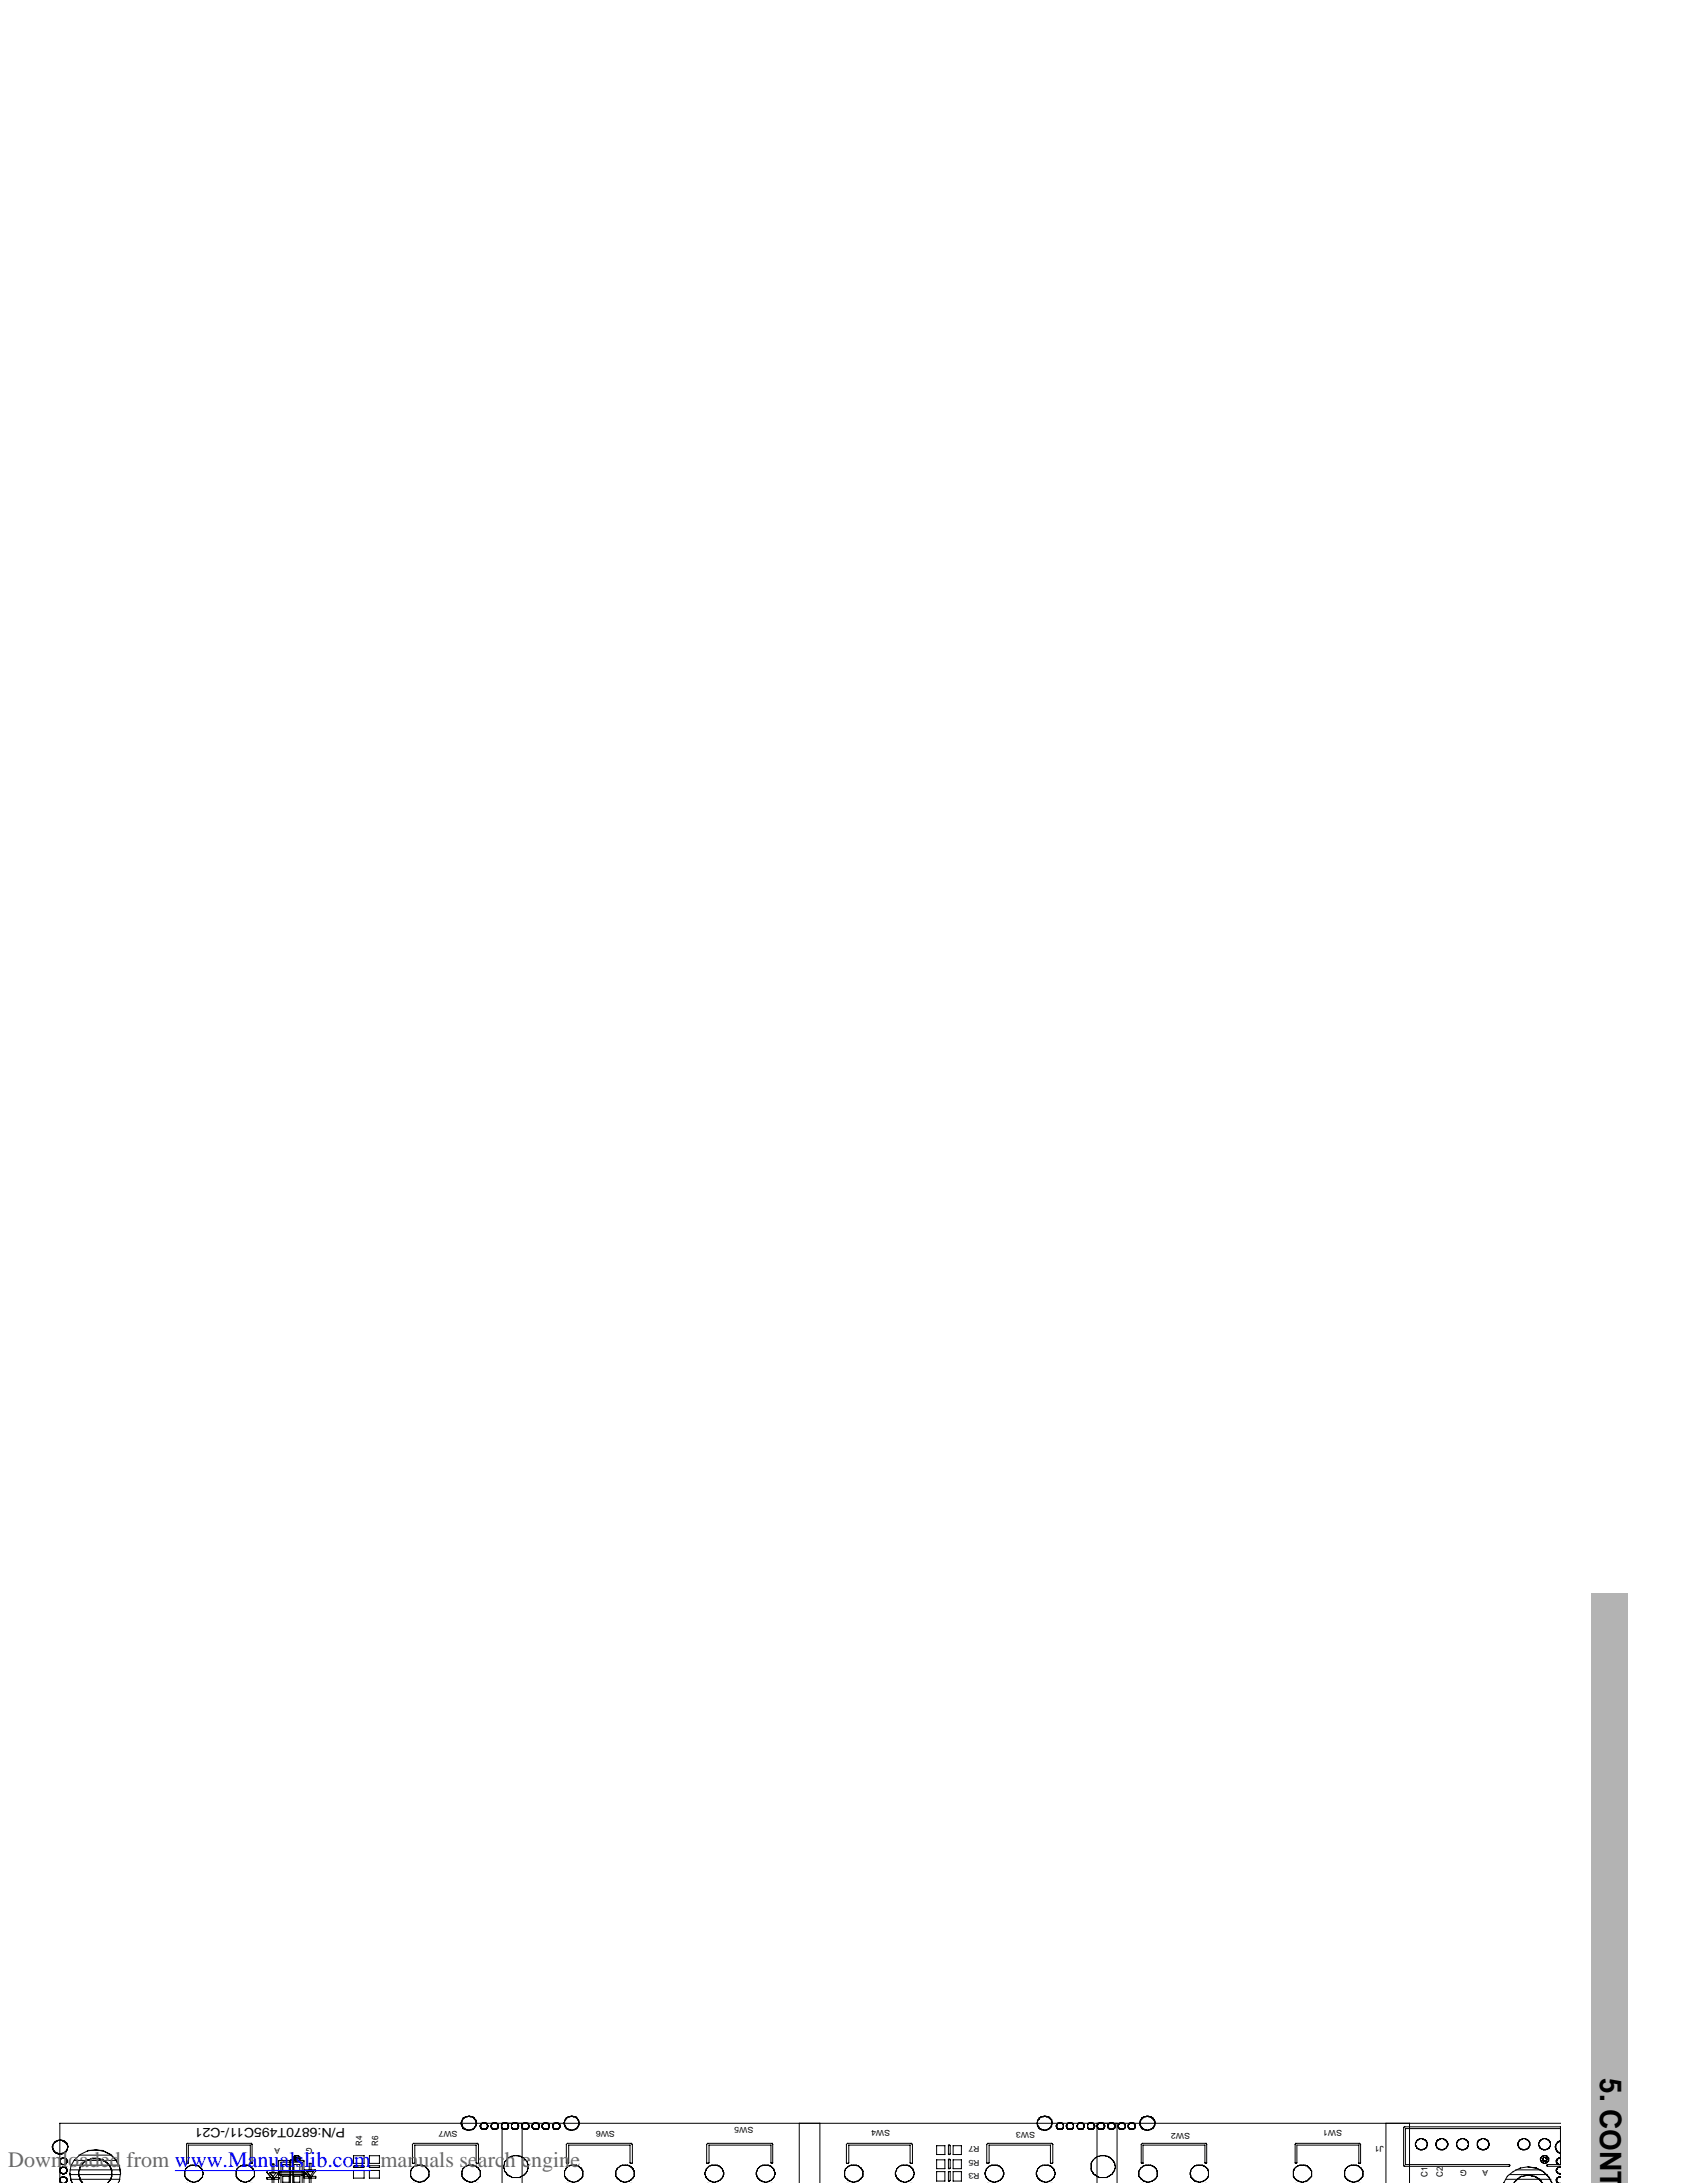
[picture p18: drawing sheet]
<svg xmlns="http://www.w3.org/2000/svg" width="216mm" height="279mm" viewBox="0 0 216 279" stroke-linecap="round" stroke-linejoin="round" font-family="sans-serif">
<defs><g id="words">
<text font-size="3.8" x="204.8" y="266" transform="rotate(90 204.8 266)">5. CONTR</text>
<text font-size="2.8" fill="#696969" x="1.1" y="277.4">Downloaded from www.Manualslib.com manuals search engine</text>
<text font-size="1.7" x="44.2" y="272.3" transform="rotate(180 44.2 272.3)">P/N:6870T495C11/-C21</text>
<g font-size="1.1">
<text x="46.3" y="274.7" transform="rotate(-90 46.3 274.7)">R4</text>
<text x="48.4" y="274.7" transform="rotate(-90 48.4 274.7)">R6</text>
<text x="182.7" y="278.7" transform="rotate(-90 182.7 278.7)">C1</text>
<text x="184.6" y="278.7" transform="rotate(-90 184.6 278.7)">C2</text>
</g>
<g font-size="1">
<text x="35.9" y="274.9" transform="rotate(180 35.9 274.9)">A</text>
<text x="40" y="275" transform="rotate(180 40 275)">G</text>
<text x="58.6" y="272.8" transform="rotate(180 58.6 272.8)">SW7</text>
<text x="78.7" y="272.8" transform="rotate(180 78.7 272.8)">SW6</text>
<text x="96.4" y="272.3" transform="rotate(180 96.4 272.3)">SW5</text>
<text x="113.9" y="272.6" transform="rotate(180 113.9 272.6)">SW4</text>
<text x="125.4" y="274.7" transform="rotate(180 125.4 274.7)">R7</text>
<text x="132.5" y="272.9" transform="rotate(180 132.5 272.9)">SW3</text>
<text x="152.3" y="273" transform="rotate(180 152.3 273)">SW2</text>
<text x="171.8" y="272.6" transform="rotate(180 171.8 272.6)">SW1</text>
<text x="177.1" y="274.7" transform="rotate(180 177.1 274.7)">J1</text>
<text x="125.4" y="276.5" transform="rotate(180 125.4 276.5)">R5</text>
<text x="125.4" y="278.1" transform="rotate(180 125.4 278.1)">R3</text>
<text x="187.7" y="277.8" transform="rotate(180 187.7 277.8)">G</text>
<text x="190.5" y="277.8" transform="rotate(180 190.5 277.8)">A</text>
</g>
</g></defs>
<path d="M203.6 203.9h4.7v75.5h-4.7z" fill-rule="evenodd" fill="#b3b3b3"/>
<g fill="none" stroke="#000" stroke-width=".13">
<path d="M6.7 275.1l.1 .1zM6.8 274.4v.1M6.8 275.1v.1M6.8 274.5h-.1l.1 .6M6.9 275.3l.1 .1zM6.9 275.3l-.1-.1 .1 .1M7 275.4v.1l-.3-.7 .3 .6 .1 .1M7.1 275.5l.1 .1zM7.1 274.2h-.1l-.2 .2M7.2 275.6h.2M7.2 274l-.1 .2M7.4 275.7h.6"/>
<path d="M7.4 273.9h.6M7.4 275.7l-.1-.1 .1 .1M7.4 274h-.2M7.6 276.7l.1 .1zM7.7 273.9l-.7 .3-.3 .6M7.7 276.9l.2 .1M7.7 278.1h.1M7.7 277.5h.1M7.7 279.3h.1M7.7 277.5v.2M7.7 276.4h-.1M7.7 276.8v.1"/>
<path d="M7.7 278l-.1-.1 .1 .2M7.7 279.2l-.1-.1 .1 .2M7.8 277.5h.1M7.8 278.1h.1M7.8 278.7h.1M7.8 279.3v.1h.1M7.8 278.7l-.2 .2M7.9 277h.1zM7.9 278.2h.1M7.9 276.3h.1M7.9 277h.1M7.9 277.4h.1"/>
<path d="M7.9 278.7h.1M7.9 279.4h.1M7.9 276.3l-.2 .1M7.9 278.2l-.1-.1 .1 .1M7.9 277.4l-.1 .1M8 276.2h.3M8 276.2h.1M8 277h.1M8 277.4h.1M8 279.4h.1M8 276.2l-.1 .1M8 279.4h-.1"/>
<path d="M8 277.3l.2 .1M8 278.2v.1l.2-.1M8 274v-.1l.2 .1-.6-.1 .6 .1v.1M8.1 276.2h.1M8.1 277h.1M8.1 277.3v.1M8.1 278.2v.1M8.1 278.6h.1M8.1 279.4h.1M8.2 274l.4 .3zM8.2 275.5v.1h-.2v.1M8.2 276.2h.1"/>
<path d="M8.2 277h.1M8.2 278.2v.1M8.2 278.6h.1M8.2 279.4h.1M8.3 278.6v.1zM8.3 274.2h.1v.1M8.3 275.5h.1M8.3 276.2h.1M8.3 277h.1M8.3 277.4h.1M8.3 278.6h.1M8.3 279.4h.1"/>
<path d="M8.3 277.4l-.1-.1 .1 .1M8.3 278.2l-.1 .1M8.3 278.6l-.5 .1M8.3 274.2l-.1-.1 .1 .1M8.3 275.5h-.1M8.3 276.3h.1M8.3 278.7h.1M8.3 276.3v-.1v.1M8.3 277h-.3M8.4 278.7l.1 .1zM8.4 274.2l.1 .1zM8.4 279.3h.1"/>
<path d="M8.4 277.4v.1h.1M8.4 278.7h.1M8.4 279.3v.1h-.1M8.4 278.2h-.1M8.5 277.6l.1 .1zM8.5 276.4l.1 .3-.1 .1M8.5 276.8v.1M8.5 277.5v.1M8.5 278v.1M8.5 278.8v.1h.1M8.5 279.2v.1M8.5 276.4l-.1-.1 .1 .1"/>
<path d="M8.5 276.9l-.2 .1M8.5 278.1h-.1v.1M8.6 274.3l.1 .5zM8.6 274.5v.1zM8.6 277.6l-.1 .4M8.6 278.8l-.1 .4M8.6 274.4l-.1-.1 .1 .2M8.6 274.5v.6l-.2 .4M8.7 274.8l-.3 .7-.8 .2-.6-.3 .7 .3M8.9 278.3h6.5M8.9 277.7h6.5M9 278.9h6.4"/>
<path d="M9.1 277.1h6.2M9.1 279.1l-.2-.9 .2 .9M9.3 279.4l-.2-.3 .2 .3M9.5 276.5h5.4M10.1 278.4l.1 .2zM10.1 275.8h4.2M10.1 277.9v.5M10.1 278.5l.1 .3zM10.2 277.4v.3l-.1 .3M10.2 278.8v.1M10.3 279.1l-.1-.2 .1 .2M10.4 279.2l.1 .2z"/>
<path d="M10.5 279.2l-.2-.1 .2 .1M10.6 279.4h-.1h.1M10.7 276.8l.5-.4-.5 .4-.5 .6zM11.3 275.2h1.8M11.7 276.3h.9M11.7 276.3l-.5 .1M12.2 275.2l-1 .1-.9 .4-.8 .7-.4 .8-.1 1M12.8 276.4h.2zM12.8 276.4l-.2-.1 .2 .1M13 276.4h.2M13.2 275.3l1 .5zM13.3 275.3l-1.1-.2 1.1 .2"/>
<path d="M13.3 276.6l.2 .1zM13.3 276.6l-.1-.2 .1 .2M13.5 276.7l.2 .1zM13.9 277l-.2-.2 .2 .2M13.9 277.1l.2 .2zM13.9 277.1l-.1-.1 .1 .1M14.1 277.4l.1 .3zM14.1 275.7l.7 .7zM14.2 277.4l-.1-.1 .1 .1M14.3 277.8l-.1-.2 .1 .2-.1 1-.4 .6M14.8 276.4l.5 .9zM15.4 278.2l-.1-.9 .1 .9-.1 1-.2 .2"/>
<path d="M23.7 277.9v.7M23.7 278.7l.1 .1zM23.7 278.6l-.1-.1 .1 .2M23.9 278.8l.1 .1zM23.9 276.9h.1M23.9 274.5v2.4M23.9 279.4h.1M23.9 278.8h-.1l.1 .1M24 279.4h.1M24 279l-.1-.1 .1 .1M24.1 274.5h7.9v2.3M24.1 274.5v2.3l-.1 .1"/>
<path d="M24.2 279.1l.1 .1zM24.2 279.1l-.2-.1 .2 .1M24.3 279.2h.1M24.3 277.2l-.6 .4v.3M24.4 277.1h.8M24.4 277.1l-.1 .1M24.6 279.2l-.3-.1 .1 .1M24.8 279.3h.1M25 279.2h.2M25 279.2l-.4 .1v-.1v.1M25.3 277.2l-.1-.1v.1h.2M25.4 277.2l.1 .1z"/>
<path d="M25.6 277.3h-.1l.1 .1M25.6 277.4l.1 .1zM25.6 277.4l-.1-.1 .1 .1M25.8 277.6l.1 .1zM25.8 277.6l-.1-.1 .1 .1M25.9 277.9l.1 .2zM25.9 278.4v.2l-.5 .6-.2-.1v.1M25.9 277.8l-.1-.2 .1 .4M26 278.1v.2M26 278.3l-.1 .1M30.3 278.7l.1 .1zM30.3 278.6l-.1-.1 .1 .2"/>
<path d="M30.4 278.8l.1 .1zM30.5 278.8h-.1l.1 .1M30.6 279l-.1-.1 .1 .1M30.7 279.1l.1 .1zM30.8 279.1l-.2-.1 .2 .1M30.8 279.2h.1M30.8 277.2l-.5 .4-.1 1M31 279.2h.1M31 277.1h.7M31.1 279.2l-.2-.1 .2 .1M31.1 277.1l-.3 .1M31.3 279.3l-.2-.1 .2 .1"/>
<path d="M31.4 279.3h.1M31.6 279.2h.1M31.6 279.2l-.3 .1M31.8 277.2l-.1-.1 .1 .1h.2M31.9 277.2l.1 .1zM32.1 279.4h.1M32.1 276.9h.2M32.1 276.9l-.1-.1 .1 .1M32.1 277.3h-.1l.1 .1M32.2 277.4l.1 .1zM32.2 274.3h-8.3v.2M32.2 277.4l-.1-.1 .1 .1"/>
<path d="M32.3 274.5v2.4M32.3 279.4h.1M32.3 274.5l-.1-.2 .1 .2M32.3 277.6l.1 .1zM32.3 277.6l-.1-.1 .1 .1M32.5 277.8l.1 .1zM32.5 277.8l-.1-.2 .1 .2M32.6 277.9v.7l-.6 .6-.2-.1-.1 .1M34.1 278.8l.1 .1zM34.1 278.9v-.2h1.6v.2h-1.5M34.5 278.1l.6 .6zM34.5 278.1h.9l-.6 .7"/>
<path d="M34.8 278.8l.1 .1zM34.8 277h.3M34.8 277v1.1M34.8 278.8v.6M34.8 278.8l-.7-.8 .7 .9M35.1 277v1.1M35.1 278.7v.7M35.6 277.8h-1.3l-.1 .2M35.6 278.4h3.3M35.6 277.9h3.3M35.7 276.6v2.8M35.7 278l-.1 .3"/>
<path d="M35.7 278.4l-.1-.2 .1 .2M35.7 278.2l.1 .1zM35.7 278.2v.1M35.7 278l-.1-.2 .1 .2-.6 .9M35.8 276.5h3M35.8 278.3h3.1M35.8 276.5l-.1 .1M35.9 276.7h2.8M36 276.7v2.7M36.2 277h.8v.8h-.8zM36.2 278.5h.8v.8h-.8zM37.1 276.6v2.8"/>
<path d="M37.2 276.6v2.8M37.2 276.5v.1M37.4 276.4h-.2l-.1 .2M37.5 276.6l-.1-.1 .1 .1v2.8M37.5 276.6v2.8M37.6 276.6l-.2-.2 .2 .2M37.6 276.4l.1 .1zM37.6 277h.8M37.6 279.3h.8M37.6 278.5h.8M37.6 277.8h.8M37.6 276v.4"/>
<path d="M37.6 277v.8M37.6 278.5v.8M37.7 276h.1M37.7 276l-.1 .1M37.8 275.9h.4M37.8 275.9v.1M37.8 276.6l-.1-.1 .1 .1M37.8 276.1h.3M37.8 275.9h.1M37.8 276.1v.3M37.8 276.6h.1M37.9 275.9h.1"/>
<path d="M37.9 276.1h.1M37.9 276.4h.1M37.9 276.6h.1M38 275.9h.1M38 276.1h.1M38 276.4h.1M38 276.6h.1M38.1 276.1v.1h.1M38.1 275.9l.1 .1zM38.1 275.9h.1M38.1 276.2v.1M38.1 276.6h.1"/>
<path d="M38.2 276.3l-.4 .1M38.2 276h.1v.1M38.2 276.5v.1h-.4M38.2 276h.1M38.3 276.1h.1M38.4 276v.4M38.4 277v.8M38.4 278.5v.8M38.4 276.4h-.1v.1M38.7 276.7v2.7M38.9 277.9l.7 .8zM38.9 277.9l.2 .2z"/>
<path d="M38.9 278.5h1.5v.3h-1.5M38.9 278.1h-3.1l-.1 .1M38.9 276.6l-.1-.1 .1 .1v2.8M39.1 278.1v.2l-.2 .1M39.3 277.9h.8M39.6 279.4h.1M39.6 277.9v-1h.2v1l-.1 .1M39.6 278.7v.7M39.7 277.9h-.1l.1 .1M39.8 279.4h.1M39.8 278.6l-.5-.7 .5 .7v.8M40.1 278l-.5 .7"/>
<path d="M40.3 277.7h-1.3l-.1 .2M40.4 277.9l-.1-.2 .1 .2-.7 .9-.1 .1v-.1h.1M45.2 276.9h1.4M45.2 277.8h1.4M45.2 275.9h1.4M45.2 277.8v1h1.4M45.2 275.9v1M45.4 277.2h1.1M45.4 277.4l-.2-.1 .2 .1M45.4 277.2l-.2 .1v.1M46.5 277.2l.1 .1zM46.6 275.9v1"/>
<path d="M46.6 277.3v.1M46.6 277.8v1M46.6 277.4h-.1h-1.1M47.3 276.9h1.3M47.3 277.8h1.3M47.3 277.2h1.3M47.3 275.9h1.3M47.3 275.9v1M47.3 277.2v.2M47.3 277.8v1M48.6 277.2v.2h-1.3M48.6 277.8v1h-1.3"/>
<path d="M48.6 275.9v1M52.6 278.7l.1 .1zM52.6 278.6l-.1-.1 .1 .2M52.8 278.8l.1 .1zM52.8 274.5v2.3M52.8 278.8h-.1l.1 .1M52.8 279.4h.1M52.9 274.3h8.2M52.9 274.3l-.1 .2M52.9 279v-.1v.1M53 279.4h.1M53 276.9l-.2-.1 .1 .1"/>
<path d="M53.1 279.1l.1 .1zM53.1 276.8l-.1 .1M53.1 279.1l-.2-.1 .2 .1M53.2 279.2h.1M53.2 277.2l-.6 .4v1M53.4 279.2h.1M53.4 277.1h.7M53.4 279.2l-.2-.1 .2 .1M53.4 277.1l-.2 .1M53.6 279.3l-.1-.1 .1 .1M53.7 279.3h.1M53.9 279.2h.2"/>
<path d="M53.9 279.2l-.3 .1M54.1 277.2h.2M54.2 277.2l-.1-.1 .1 .1M54.2 279.2h-.1M54.3 277.2l.1 .1zM54.5 277.3h-.1l.1 .1M54.5 277.4l.1 .1zM54.5 277.4l-.1-.1 .1 .1M54.7 277.6l.1 .1zM54.7 277.6l-.1-.1 .1 .1M54.8 277.8l.1 .1zM54.8 277.8l-.1-.2 .1 .2"/>
<path d="M54.9 277.9v.7l-.6 .6h-.2M59 271.7l.3 .7zM59 271.7v.1M59.1 272l.1 .2zM59.1 271.4v.3M59.1 271.9l-.1-.1 .1 .1v.2M59.2 278.7l.1 .1zM59.2 271.3h.1M59.2 272.2h.1M59.2 277.6v.2M59.2 278.6v.1M59.2 278.6l-.1-.1 .1 .1"/>
<path d="M59.2 277.8l-.1 .1v.7M59.3 272.4l.7 .3zM59.3 272.3l-.1-.1 .1 .1M59.3 278.8l.1 .1zM59.3 272.4h.1zM59.4 278.8h-.1l.1 .1M59.4 272.4l-.1-.1 .1 .1M59.5 272.5h.1M59.5 279l-.1-.1 .1 .1M59.5 272.5l-.1-.1 .1 .1M59.6 279.1l.1 .1zM59.6 272.6h.2"/>
<path d="M59.7 279.1l-.2-.1 .2 .1M59.7 272.6l-.1-.1 .1 .1M59.7 279.2h.1M59.7 277.2l-.5 .5M59.8 272.6l.2 .1zM59.9 277.1h.7M60 277.1l-.3 .1M60 270.8l.5 .1zM60 272.7h.1M60 270.9l-.7 .2-.3 .7M60 279.2l-.2-.1 .2 .1M60.1 270.8l.1 .1z"/>
<path d="M60.1 270.9h-.5l-.3 .2-.2 .4M60.2 270.9h.3M60.3 279.3h.1M60.5 272.5h.1M60.5 279.2h.1M60.5 279.2l-.3 .1-.2-.1 .2 .1M60.5 272.5l-.6 .2M60.6 271l-.1-.1 .1 .1M60.6 271.1l-.1-.1 .2 .1M60.7 277.2h.2M60.7 271.1v.1M60.7 272.3v.1"/>
<path d="M60.7 277.2l-.1-.1 .1 .1M60.7 279.2h-.1M60.7 272.4l-.1 .1M60.8 271.3l-.1-.1 .1 .1M60.8 272.2l-.1 .1M60.8 271.3l.2 .5zM60.8 277.2l.1 .1zM60.9 271.3l-.4-.4 .4 .4h-.1M60.9 271.4v.7M60.9 274.5v2.3M60.9 271.4l-.1-.1 .1 .2M60.9 272.1v.1h-.1"/>
<path d="M60.9 274.5h-7.8v2.3M61 279.4h.1M61 271.8l-.3 .6-.7 .3M61 277.3h-.1l.1 .1M61.1 277.4l.1 .1zM61.1 277.4l-.1-.1 .1 .1M61.2 279.4h.1M61.2 276.9l-.3-.1 .1 .1M61.2 277.6l.1 .1zM61.2 277.5v.1M61.2 274.5l-.1-.2 .1 .2v2.3v.1M61.4 277.8l.1 .1z"/>
<path d="M61.4 277.8l-.1-.2 .1 .2M61.5 277.9v.7l-.6 .6h-.2M61.5 272v.2M61.5 272.2v.2h.1M61.5 271.9v.1M61.5 272v.1M61.6 272.4h.1v.1M61.6 271.8h.1M61.6 272.4h.1M61.6 271.8l-.1 .1M61.7 272.5h.5M61.7 271.7v.1"/>
<path d="M61.7 271.8h-.1M61.8 271.7v.1M61.8 272.5h.1M61.8 271.8v-.1h.3v.1M62 271.7h.1M62 272.5h.1M62.1 272.5h.1M62.2 271.7l.1 .1zM62.2 271.7v.1M62.2 272.4v.1M62.3 272.4h.1M62.3 272.4h-.1"/>
<path d="M62.3 271.8h.1M62.4 271.9v.1M62.4 271.9l-.1-.1 .1 .1M62.5 272.1l-.1-.1h.1l-.1 .4M62.8 272l.1 .4h.1M62.9 271.9l-.1 .2M63 272.4l.1 .1zM63 271.7l-.1 .2M63 272.4h.1M63 272.5h.6M63 271.7v.1M63.2 272.5h.1"/>
<path d="M63.3 271.7h.1M63.3 272.5h.1M63.4 271.7v.1M63.4 272.5h.1M63.4 271.7h-.2v.1M63.5 271.7v.1M63.5 272.5h.1M63.6 271.7l.1 .1zM63.6 271.7v.1M63.7 271.8h.1M63.7 272.4h.1M63.7 272.4h-.1v.1"/>
<path d="M63.7 271.9l-.1-.1 .1 .1v.5h-.1M64.2 272.4h.1v.1M64.3 271.7v7.7M64.3 272.4l-.1-.1 .1 .1M64.3 271.9l-.1 .1v.3M64.3 271.7v.1M64.3 271.8h.1M64.5 271.7v.1M64.5 272.5h.1M64.5 277.2v.3M64.5 271.7h.2M64.6 271.7l-.1 .1"/>
<path d="M64.6 276.7l-.1 .5M64.6 272.5h.1M64.6 277.6l-.1-.1 .1 .1v.3M64.6 277.9l.2 .2zM64.6 271.7h.1M64.6 277.9h-.1l.1 .1M64.7 271.7l.1 .1zM64.8 271.7v.1M64.8 272.5h.1M64.8 278.2l.1 .1zM64.9 271.7v.1M64.9 278.2l-.1-.1 .1 .2"/>
<path d="M64.9 271.7l.1 .3M64.9 272.4h.1M65 278.4l-.1-.1 .1 .1M65.1 272v.2M65.1 272h-.1l.1 .1M65.1 272.2h-.1v.2l-.1 .1h-.6M65.2 278.5l.1 .1zM65.2 278.5l-.2-.1 .2 .1M65.5 278.6v.1zM65.5 278.6l-.2-.1 .2 .1M65.5 272.4l.1 .1M65.5 271.8v.1"/>
<path d="M65.5 272.4v-.1v.1M65.5 271.9v.1v.3M65.6 272.5h.6M65.6 271.7v.1M65.6 271.8h-.1M65.8 275.9h.5M65.8 272.5h.1M65.8 275.9l-.8 .3-.4 .5M65.9 271.7h.1M65.9 272.5h.1M66 271.7l.1 .1zM66 271.7h-.2v.1"/>
<path d="M66.1 271.7v.1M66.1 272.5h.1M66.1 278.7h.1M66.2 271.8h.1v.2M66.2 271.7v.1M66.2 272.4h.1M66.2 272.4v.1M66.3 275.9l.2 .1zM66.4 272v.2M66.4 272h-.1l.1 .1M66.4 272.2h-.1l-.1 .2M66.5 276h.1"/>
<path d="M66.8 276h-.2l.2 .1M66.8 272.4h.1M66.8 271.7v7.7M66.9 276.1l.2 .1zM66.9 272.4l.1 .1M66.9 271.8h.1M66.9 271.8l-.1 .1M66.9 276.1l-.2-.1 .2 .1M67 271.7v.1M67 271.8h-.1M67 272.5h.1M67.1 276.3l.1 .1z"/>
<path d="M67.1 271.8v-.1h.3l-.1 .1M67.1 272.5h.1M67.1 276.3l-.1-.1 .1 .1M67.3 271.7h.1M67.3 272.5h.1M67.3 276.5l.1 .2zM67.4 276.5l-.2-.1 .2 .1M67.5 276.9l.1 .1zM67.5 271.7v.1M67.5 276.7h-.1h.1v.2M67.6 272.4h.1M67.6 272.4l-.1 .1h-.5"/>
<path d="M67.6 277l-.1 .9-.4 .5-.6 .3h-1M67.6 271.7v.1M67.6 271.9v.1M67.7 271.9l-.1-.1 .1 .1M67.7 272.1l-.1-.1h.1l-.1 .4M68.1 272.3l.1 .1zM68.2 272.4h.1zM68.2 272.4l.1 .1zM68.3 271.7v.1M68.3 272.4h.1M68.3 271.8l-.2 .2v.3M68.3 272.5h.6"/>
<path d="M68.4 271.7v.1M68.4 272.5h.1M68.5 271.7h.1M68.5 271.7l-.1 .1M68.6 271.7h.1M68.6 272.5h.1M68.6 271.7l.1 .1zM68.7 271.7v.1M68.7 272.5h.1M68.9 271.7v.2M68.9 271.9l.1 .1zM68.9 272.4h.1"/>
<path d="M68.9 272.4v.1M69 272l-.1 .4M69.4 272.3l.1 .1zM69.5 272.4h.1M69.5 272.4l.1 .1zM69.5 271.7v.1M69.5 271.8l-.1 .2v.3M69.6 272.5h.5M69.6 271.7v.1M69.7 271.7v.1M69.7 272.5h.1M69.8 271.7h.1"/>
<path d="M69.8 271.7l-.1 .1M69.8 272.5h.1M69.9 271.7l.1 .1zM70 271.7v.1M70 272.5h.1M70.1 271.7l.1 .2M70.1 272.4v.1M70.2 271.9l.1 .1zM70.2 272.4h.1M70.2 272.4h-.1M70.3 272l-.1 .4M70.8 272.4h.1z"/>
<path d="M70.8 272.4h.1M70.8 272.4l-.1-.1 .1 .1M70.8 271.9l-.1 .1v.3M70.9 272.5h.5M70.9 271.7l-.1 .2M70.9 272.4v.1M71 271.7v.1M71 272.5h.1M71.1 272.5h.1M71.2 271.7h.1M71.2 272.5h.1M71.3 271.7l.1 .1z"/>
<path d="M71.3 271.7h-.2v.1M71.3 271.7v.1M71.3 272.5h.1M71.4 271.7v.1M71.4 272.5h.1M71.5 271.8h.1v.1M71.5 271.7v.1M71.5 272.4h.1M71.5 272.4l-.1 .1M71.6 271.9l.1 .1zM71.6 272.4h.1M71.6 272.4h-.1"/>
<path d="M71.6 272v.3M71.7 272.3l-.1 .1M72.2 271.7l.3 .7zM72.2 271.7v.1M72.2 272l.1 .2zM72.3 271.4v.2M72.3 271.9v.2M72.3 277.9v.7M72.3 271.9l-.1-.1 .1 .1M72.3 271.6l-.1 .1M72.3 278.6l.1 .1zM72.3 272.2h.1v.1"/>
<path d="M72.3 278.6l-.1-.1 .1 .1M72.3 271.3v.2M72.4 277.6l-.1 .3M72.4 271.2v.1h-.1M72.4 278.7v.1M72.5 272.4l.7 .3zM72.5 278.8l.1 .1zM72.5 272.4h.1zM72.5 274.5v2.3M72.5 271.1l-.3 .7M72.5 278.8h-.1l.1 .1M72.5 272.4l-.1-.1 .1 .1"/>
<path d="M72.5 271.1l-.1 .1M72.5 279.4h.1M72.5 276.9h.2M72.6 276.9l-.1-.1 .1 .1M72.6 277.3v.1l-.2 .2M72.6 278.9v.1M72.7 279.4h.1M72.7 272.5l-.2-.1 .1 .1M72.7 270.9l-.2 .2M72.8 279.1l.1 .1zM72.8 274.5h7.8v2.3M72.8 272.6h.1"/>
<path d="M72.8 274.5v2.3l-.1 .1M72.8 279.1l-.2-.1 .2 .1M72.8 272.6l-.1-.1 .1 .1M72.8 279.2h.1M72.9 272.6l.2 .1zM73.1 279.2h.1M73.1 277.1h.7M73.1 270.9h.1M73.1 279.2l-.2-.1 .2 .1M73.1 277.1l-.5 .3M73.1 270.9h-.4M73.1 270.8l.6 .1z"/>
<path d="M73.2 272.7h.1M73.2 270.9l-.7 .2M73.2 270.8l.2 .1zM73.3 279.3l-.2-.1 .2 .1M73.4 270.9h.2M73.4 279.3h.1M73.4 272.6l-.3 .1M73.6 272.5h.1M73.6 272.5l-.2 .1M73.7 279.2h.1M73.7 279.2l-.4 .1M73.7 271l-.1-.1 .1 .1"/>
<path d="M73.8 271.1h.1M73.8 271.1l-.1-.1 .1 .1M73.9 271.2l-.1-.1 .1 .2h.1l-.3-.4 .3 .4M73.9 277.2l-.1-.1 .2 .1M74 271.3l.1 .5zM74 277.2l.1 .1zM74.1 271.9l-.1 .3h-.1l-.2 .3M74.1 271.5l-.1-.2 .1 .3M74.1 271.7v.1M74.1 271.8l-.3 .6-.6 .3M74.1 277.3v.1M74.1 271.7v-.1v.1"/>
<path d="M74.1 271.8v.1M74.2 277.4l.2 .1zM74.2 277.4l-.1-.1 .1 .1M74.5 277.6l-.1-.1v.2M74.5 277.8l.1 .1zM74.5 277.8l-.1-.2 .1 .2M74.6 277.9v.7M74.6 278.6l-.2 .3-.6 .3M78.8 277.9v.7M78.9 278.6l.1 .1zM78.9 278.6l-.1-.1 .1 .1M79 277.6l-.2 .3"/>
<path d="M79 278.7v.1M79 278.8l.2 .1zM79.1 278.8h-.1l.1 .1M79.3 279l-.1-.1 .1 .1M79.3 279.1l.1 .1zM79.4 279.1l-.1-.1 .1 .1M79.4 279.2h.1M79.4 277.2l-.4 .4M79.6 279.2h.1M79.6 277.1h.7M79.7 279.2l-.2-.1 .2 .1M79.7 277.1l-.3 .1"/>
<path d="M79.9 279.3l-.2-.1 .2 .1M80 279.3h.1M80.2 279.2h.1M80.3 279.2l-.4 .1M80.5 277.2h.1M80.5 277.2l-.2-.1 .2 .1M80.5 279.2h-.2M80.5 277.2l.1 .1zM80.7 279.4h.1M80.7 276.9h.2M80.7 276.9l-.1-.1 .1 .1M80.8 277.4l.1 .1z"/>
<path d="M80.8 274.3h-8.2l-.1 .2M80.8 277.4l-.2-.1h.2v.1M80.8 279.4h.1M80.9 274.5l-.1-.2 .1 .2v2.3v.1M81 277.6l-.1-.1 .1 .2M81.1 277.8l.1 .1zM81.1 277.8l-.1-.2 .1 .2M81.2 277.9v.7l-.3 .3h-.1v.1l-.3 .2M90.3 278.4l-.1-.1 .1 .1v.2M90.4 278.7v.1zM90.4 277.6v.2M90.4 278.6v.1"/>
<path d="M90.4 278.6l-.1-.1 .1 .1M90.4 277.8l-.2 .3v.2M90.4 274.5v2.3M90.5 279.4h.1M90.5 278.8l.1 .1zM90.5 278.8h-.1l.1 .1M90.6 274.3h8.2M90.6 274.3l-.2 .2M90.7 279.4h.1M90.7 276.9l-.3-.1 .1 .1M90.7 279l-.1-.1 .1 .1M90.7 279.1l.2 .1z"/>
<path d="M90.8 279.1l-.1-.1 .1 .1M90.9 279.2h.1M91 279.2h.2M91 277.1h.8M91.1 279.2l-.1-.1 .1 .1M91.1 277.1l-.4 .2-.3 .4M91.3 279.3l-.1-.1 .1 .1M91.4 279.3h.1M91.6 279.2h.2M91.7 279.2l-.4 .1M91.9 277.2h.1M91.9 277.2l-.1-.1 .1 .1"/>
<path d="M91.9 279.2h-.1M91.9 277.2l.2 .1zM92.2 277.3h-.1l.1 .1M92.2 277.4l.1 .1zM92.3 277.4l-.1-.1 .1 .1M92.4 277.6l.1 .1zM92.4 277.6l-.1-.1 .1 .1M92.5 277.8l.1 .1zM92.5 277.6v.2M92.5 278.6v.1M92.5 278.7l-.4 .4-.2 .1M92.5 277.9l.1 .2z"/>
<path d="M92.6 278.4l-.1 .2M92.6 277.9v.1M92.6 278.1v.3M96.9 278.4l-.1-.1 .1 .1v.2M96.9 278.7l.1 .1zM96.9 278.6l-.1-.1 .1 .2M97.1 278.8l.1 .1zM97.1 278.8h-.1l.1 .1M97.2 279l-.1-.1 .1 .1M97.3 279.1l.2 .1zM97.3 279.1l-.1-.1 .1 .1M97.4 279.2h.1"/>
<path d="M97.6 279.2h.2M97.6 277.1h.8M97.6 279.2l-.1-.1 .1 .1M97.6 277.1l-.3 .2-.4 .3-.1 .7M98 279.3h.1M98.2 279.2h.2M98.2 279.2l-.4 .1-.1-.1 .1 .1M98.4 277.2h.1M98.4 277.2v-.1v.1M98.4 279.2h.1M98.5 277.2l.2 .1zM98.7 276.8v-2.3h-8l.1 2.3-.1 .1"/>
<path d="M98.7 279.4h.1M98.7 277.3v.1M98.8 279.4h.1M98.8 277.4l.1 .1zM98.8 276.9l-.1-.1v.1M98.8 277.4l-.1-.1 .1 .1M98.9 274.5l-.1-.2 .1 .2v2.3l-.1 .1M99 277.6l.1 .1zM99 277.6l-.1-.1 .1 .1M99 277.8l.1 .1zM99 278.6l.1 .1-.4 .4-.3 .1M99 277.6v.2"/>
<path d="M99.1 277.9l.1 .2zM99.1 278.4v.2M99.1 277.9v.1M99.2 278.1v.2M99.2 278.3l-.1 .1M102.3 271.7v7.7M104.9 271.7v7.7M108.2 278.7l.1 .1zM108.2 278.6l-.1-.1 .1 .2M108.3 278.8l.2 .1zM108.3 274.5v2.3M108.3 278.8h-.1l.1 .1"/>
<path d="M108.4 279.4h.1M108.5 274.3h8.1M108.5 277.3v.1M108.5 278.9v.1M108.5 274.3l-.2 .2M108.5 277.4l-.3 .2-.1 1M108.5 279.4h.1M108.6 276.9l-.3-.1 .1 .1M108.6 279.1l.1 .1zM108.6 279.1l-.1-.1 .1 .1M108.7 279.2h.1M108.7 277.2l-.2 .2"/>
<path d="M108.9 279.2h.1M108.9 277.1h.7M108.9 279.2l-.1-.1 .1 .1M108.9 277.1l-.2 .1M109.2 279.3l-.2-.1 .2 .1M109.2 279.3h.1M109.4 279.2h.2M109.5 279.2l-.4 .1M109.7 277.2l-.1-.1 .1 .1h.1M109.8 277.2l.1 .1zM110 277.3h-.1l.1 .1M110 277.4l.2 .1z"/>
<path d="M110.1 277.4l-.1-.1 .1 .1M110.2 277.6l.1 .1zM110.2 277.5v.1M110.4 277.8v.1zM110.4 277.8l-.1-.2 .1 .2M110.4 277.9v.7l-.6 .6-.1-.1-.1 .1M114.6 278.1v.2M114.7 278.4l-.1-.1 .1 .1v.2M114.7 278.7l.1 .1zM114.7 278.6v-.1v.2M114.9 278.8l.1 .1zM114.9 278.8h-.1l.1 .1"/>
<path d="M115 279v-.1v.1M115.1 279.1l.2 .1zM115.1 279.1l-.1-.1 .1 .1M115.3 279.2h.1M115.3 277.2l-.6 .4-.1 .5M115.4 279.2h.2M115.4 277.1h.8M115.4 279.2l-.1-.1 .1 .1M115.4 277.1l-.1 .1M115.7 279.3l-.1-.1 .1 .1M115.8 279.3h.1M116 279.2h.2"/>
<path d="M116 279.2l-.4 .1M116.2 277.2h.1M116.3 277.2l-.1-.1 .1 .1M116.3 279.2h-.1M116.3 277.2l.2 .1zM116.5 274.5v2.3M116.5 274.5h-7.9v2.3v.1M116.5 279.4h.1M116.5 276.9h.2M116.6 276.9l-.1-.1 .1 .1M116.6 277.3h-.1l.1 .1M116.6 277.4l.1 .1z"/>
<path d="M116.6 277.4l-.1-.1 .1 .1M116.7 279.4h.1M116.8 277.6l.1 .1zM116.8 274.5l-.2-.2 .2 .2v2.3l-.1 .1M116.8 277.6l-.1-.1 .1 .1M116.8 277.8l.1 .1zM116.9 278.6v.1l-.4 .4-.3 .1M116.9 277.6v.2M116.9 277.9l.1 .2zM116.9 278.4v.2M116.9 277.9v.1M117 278.1l-.1 .3"/>
<path d="M119.9 276.4h1v1.2M119.9 277.9h1v1.3h-1M119.9 277.6h1M119.9 274.6h1v1.2h-1M119.9 274.6v1.2M119.9 276.4v1.2M119.9 277.9v1.3M121.4 277.9h.2v1.2l-.2 .1M121.4 276.4h.1M121.4 274.5h.1M121.4 277.6h.1M121.4 274.5v1.3"/>
<path d="M121.4 276.4v1.2M121.4 277.9v1.3M121.5 276.4h.1zM121.6 276.4v1.1l-.1 .1M121.6 274.6l-.1-.1 .1 .1v1.1l-.2 .1M122 276.4h1v1.2M122 277.9h1v1.3h-1M122 277.6h1M122 274.6h1v1.2h-1M122 274.6v1.2M122 276.4v1.2M122 277.9v1.3"/>
<path d="M126.1 277.9v.1M126.1 278.4v.2M126.1 278.4l-.1-.1 .1 .1M126.1 278v.3M126.2 278.7l.1 .1zM126.2 278.6l-.1-.1 .1 .2M126.3 274.5v2.3M126.3 279.4h.1M126.3 278.8l.1 .1zM126.3 276.9h.2M126.4 276.9l-.1-.1 .1 .1M126.4 278.8h-.1l.1 .1"/>
<path d="M126.4 274.3h8.2M126.4 274.3l-.1 .2M126.5 279.4h.1M126.5 279l-.1-.1 .1 .1M126.6 279.1l.1 .1zM126.6 276.8v-2.3h7.8v2.3M126.6 276.8l-.1 .1M126.6 279.1l-.1-.1 .1 .1M126.7 279.2h.1M126.9 277.1h.8M126.9 277.1l-.3 .2-.3 .3-.2 .3M127 279.2l-.2-.1 .1 .1"/>
<path d="M127.3 279.3h.1M127.5 279.2h.2M127.5 279.2l-.4 .1-.1-.1 .1 .1M127.7 277.2l-.1-.1 .2 .1M127.8 277.2l.2 .1zM128 277.3h-.1l.1 .1M128.1 277.4l.1 .1zM128.1 277.4l-.1-.1 .1 .1M128.2 277.6l.1 .1zM128.3 277.6l-.1-.1 .1 .1M128.3 277.8l.1 .1zM128.3 278.6v.1l-.3 .4-.3 .1"/>
<path d="M128.3 277.6v.2M128.4 277.9l.1 .2zM128.4 278.4l-.1 .2M128.4 277.9v.1M128.5 278.1v.2M128.5 278.3l-.1 .1M132.7 271.7l.3 .7zM132.7 277.9v.1M132.7 278.4v.2M132.7 278.4l-.1-.1 .1 .1M132.7 278l-.1 .3M132.8 278.7l.1 .1z"/>
<path d="M132.8 272l.1 .2zM132.8 271.4v.7M132.8 278.6l-.1-.1 .1 .2M132.8 272.2h.1M132.9 278.8l.1 .1zM132.9 278.8h-.1l.1 .1M133 272.4l.7 .3zM133 272.4h.1zM133 271.1v.1l-.2 .1v.2M133 271.1l-.3 .7M133 272.3l-.1-.1 .1 .2M133.1 279l-.1-.1 .1 .1"/>
<path d="M133.1 279.1l.2 .1zM133.1 272.5h.1M133.2 279.1l-.1-.1 .1 .1M133.2 272.5l-.1-.1 .1 .1M133.3 279.2h.1M133.3 272.6h.2M133.3 277.2l-.5 .4-.1 .3M133.3 272.6l-.1-.1 .1 .1M133.4 277.1h.8M133.5 277.1l-.2 .1M133.5 272.6l.1 .1zM133.6 270.9h.2"/>
<path d="M133.6 279.2l-.2-.1 .1 .1M133.6 270.9h-.4l-.2 .2M133.7 270.8l.5 .1zM133.7 272.7h.1M133.7 270.9l-.7 .2M133.8 270.8l.1 .1zM133.8 279.3h.1M133.9 270.9h.2M133.9 272.6l-.3 .1M134 279.2h.2M134.1 279.2l-.4 .1-.1-.1 .1 .1M134.1 272.5h.1"/>
<path d="M134.1 272.5l-.2 .1M134.2 271l-.1-.1 .1 .1M134.3 277.2l-.1-.1 .2 .1M134.3 271.1l-.1-.1 .2 .1M134.3 277.2l.2 .1zM134.4 271.2l-.1-.1 .1 .1M134.5 279.4h.1M134.5 271.3l-.1-.1 .2 .1-.4-.4 .4 .4M134.6 271.3l.1 .5zM134.6 271.3v.3M134.6 271.9v.3M134.6 277.3h-.1l.1 .1"/>
<path d="M134.6 272.2h-.1l-.3 .3M134.6 279.4h.1M134.6 277.4l.1 .1zM134.7 271.8l-.3 .6-.7 .3M134.7 276.9l-.3-.1 .1 .1M134.7 277.4l-.1-.1 .1 .1M134.7 271.7l-.1-.1 .1 .1-.1 .2M134.7 274.5l-.1-.2 .1 .2v2.3v.1M134.8 277.6l.1 .1zM134.8 277.6l-.1-.1 .1 .1M134.9 277.8l.1 .1zM134.9 278.6v.1l-.4 .4-.3 .1"/>
<path d="M134.9 277.6v.2M135 277.9v.2zM135 277.9v.1M135 278.4v.2M135 278.6h-.1M135 278.1v.3M135.2 272l.1 .4M135.3 272.4h.1M135.3 271.9l-.1 .2M135.3 271.7v.2M135.4 271.7v.1M135.4 272.5l-.1-.1 .1 .1"/>
<path d="M135.6 271.8v-.1h.2v.1M135.6 272.5h.1M135.6 271.7h.1M135.8 272.5h.1M135.9 271.7v.1M135.9 272.5h.1M135.9 271.7l.1 .1zM136 272.5h-.6M136 271.8h.1M136 272.4h.1M136 272.4h-.1v.1M136.1 271.9l-.1-.1 .1 .1v.5h-.1"/>
<path d="M136.5 272v.4M136.5 272.4h.1M136.5 271.9v.2M136.6 271.7v.2M136.6 272.4h.1M136.7 271.7v.1M136.7 272.5l-.1-.1 .1 .1M136.8 272.5h.1M136.9 271.7h.1M136.9 272.5h.1M137.1 271.7v.1M137.1 272.5h.1"/>
<path d="M137.1 271.7h-.3v.1M137.2 271.7l.1 .1zM137.2 271.7v.1M137.2 272.5h-.5M137.3 271.8h.1M137.3 272.4h.1M137.3 272.4h-.1v.1M137.4 271.9l-.1-.1 .1 .1v.5h-.1M137.8 272v.2h.1M137.9 272.4h.1zM137.9 272.2v.2M137.9 272l-.1 .1"/>
<path d="M138 272.4l.1 .1zM138 271.7l-.1 .3M138 272.4h.1M138 272.5h.6M138.1 271.7v.1M138.1 272.5h.1M138.2 271.7h.2v.1M138.2 271.7l-.1 .1M138.3 271.7h.1M138.3 272.5h.1M138.4 272.5h.1M138.6 271.7l.1 .1z"/>
<path d="M138.6 271.7v.1M138.6 271.9l.1 .1zM138.7 272.4l-.1 .1M138.7 271.8v.1M138.7 272v.4M139.2 271.9v.5h.1M139.3 272.4v.1M139.3 271.8h.1M139.3 272.4h.1M139.3 271.8l-.1 .1M139.3 271.7v.1M139.4 271.7v.1"/>
<path d="M139.4 272.5h.1M139.5 271.7h.2v.1M139.5 271.7v.1M139.5 272.5h.1M139.6 277.7l.1 .2zM139.6 271.7h.1M139.6 272.5h.1M139.6 276.9v.8M139.7 272.5h.1M139.8 277.9l.1 .2zM139.8 277.9h-.1l.1 .1M139.9 271.7v.1"/>
<path d="M139.9 278.2l.2 .1zM139.9 272.4h.1M139.9 272.4v.1h-.6M140 278.2l-.1-.1 .1 .2M140 271.9v.1M140 271.9l-.1-.1 .1 .1M140.1 272.1l-.1-.1h.1l-.1 .4M140.2 278.4l-.1-.1 .1 .1M140.3 278.5l.1 .1zM140.3 278.5l-.1-.1 .1 .1M140.4 272.2h.1M140.4 271.7v7.7"/>
<path d="M140.5 272.2v.2h.1M140.5 271.9v.1M140.5 272l-.1 .1M140.5 278.6l.2 .1zM140.5 272.4h.1v.1M140.5 271.8h.1M140.5 272.4h.1M140.6 271.8l-.1 .1M140.6 278.6l-.2-.1 .2 .1M140.6 276l-.5 .3-.5 .6M140.6 271.7v.1M140.6 271.8h.1"/>
<path d="M140.7 271.7v.1M140.7 272.5h.1M140.8 271.8v-.1h.2v.1M140.8 272.5h.1M140.9 271.7h.1M140.9 272.5h.1M141 272.5h.1M141.1 271.7v.1M141.1 278.7h.1M141.2 272.4h.1M141.2 272.4v.1h-.6M141.2 271.7v.1"/>
<path d="M141.3 271.9v.1M141.3 271.9l-.1-.1 .1 .1M141.4 272.1l-.1-.1h.1l-.1 .4M141.4 275.9l.2 .1zM141.5 275.9l-1 .1M141.6 276h.2M141.8 272v.4h.1M141.8 271.9v.2M141.9 272.4l.1 .1M141.9 271.8h.1M141.9 276h-.2l.2 .1M142 276.1l.1 .1z"/>
<path d="M142 272.5h.5M142 271.7v.1M142 271.8l-.2 .1M142 276.1l-.1-.1 .1 .1M142.1 272.5h.1M142.2 276.3l.2 .1zM142.2 271.7h.1M142.2 272.5h.1M142.2 276.3l-.1-.1 .1 .1M142.4 271.7v.1M142.4 272.5h.1M142.4 271.7h-.3v.1"/>
<path d="M142.4 276.5l.1 .2zM142.4 276.5l-.1-.1 .1 .1M142.5 271.7l.1 .1zM142.5 271.7v.1M142.6 271.8h.1M142.6 272.4h.1M142.6 276.7h-.1h.1M142.6 272.4h-.1v.1M142.7 277.6v.1l-.3 .6-.5 .3-.3 .1h-.9M142.7 272.2v.2h-.1M142.7 271.9l-.1-.1 .1 .2M142.7 276.9l-.1-.2 .1 .3"/>
<path d="M142.7 272.1l-.1-.1h.1v.2h-.1M142.7 277.2l-.1-.2 .1 .2v.4M143 271.7v7.7M143.2 272.4l.1 .1M143.2 271.8v.1M143.2 272.4l-.1-.1 .1 .1M143.2 271.9l-.1 .1v.3M143.3 271.7v.1M143.3 271.8h-.1M143.4 271.7v.1M143.4 272.5h.1M143.5 271.7h.1"/>
<path d="M143.5 271.7l-.1 .1M143.5 272.5h.1M143.6 271.7h.1M143.6 272.5h.1M143.6 271.7l.1 .1zM143.7 271.7v.1M143.7 272.5h.1M143.8 271.7v.1M143.9 271.8h.1l-.1 .1M143.9 271.7v.1M143.9 272.4h.1M143.9 272.4l-.1 .1h-.5"/>
<path d="M143.9 271.9l.1 .1zM144 272.4h-.1M144 272v.3M144 272.3v.1M144.5 272.4v.1M144.5 271.8v.1M144.5 272.4l-.1-.1 .1 .1M144.5 271.9l-.1 .1v.3M144.5 272.5h.6M144.5 271.7v.1M144.6 271.8h-.1M144.7 271.7v.1"/>
<path d="M144.7 272.5h.1M144.8 272.5h.1M144.8 271.7h.1M144.9 271.7l.1 .1zM144.9 271.7h-.1l-.1 .1M145 271.7v.1M145 272.5h.1M145.1 271.7v.1M145.1 272.5h.1M145.1 271.8h.1v.2M145.1 272.4h.1M145.2 272.4l-.1 .1"/>
<path d="M145.3 272v.2M145.3 272h-.1l.1 .1M145.3 272.2h-.1v.2M145.8 271.7l.3 .7zM145.8 278.6l.1 .1zM145.8 278.6l-.1-.1 .1 .1M145.9 278.7l.1 .1zM145.9 272.1l.1-.1v.2M146 278.8l.1 .1zM146 272.2h.1M146 271.3v.2M146 278.8v.1"/>
<path d="M146 271.5l-.1-.1v.7M146.1 274.5v2.3M146.1 279.4h.1M146.1 272.4l.7 .3zM146.1 272.4h.2zM146.1 276.9h.2M146.1 271.1v.1M146.1 272.3v.1M146.1 276.9l-.1-.1 .1 .1M146.1 272.3l-.1-.1 .1 .1M146.1 271.2l-.1 .1M146.2 274.3h8.2"/>
<path d="M146.2 274.3l-.1 .2M146.2 279l-.1-.1 .1 .1M146.3 279.1l.1 .1zM146.3 272.5h.1M146.3 271v.1h-.2M146.3 272.4v.1M146.3 279.4h.1M146.3 279.1l-.1-.1 .1 .1M146.3 272.5l.2 .1zM146.3 279.2h.2M146.4 277.2l-.4 .3v.1l-.3 .3 .1 .7M146.4 270.9l-.1 .1"/>
<path d="M146.5 272.6h.2M146.5 270.9h.1M146.6 279.2h.1M146.6 277.1h.7M146.6 279.2l-.1-.1 .1 .1M146.6 277.1l-.3 .1M146.6 272.6l.1 .1zM146.8 270.8l.5 .1zM146.8 272.7h.1M146.8 270.9l-.7 .2-.3 .7M146.8 279.3l-.1-.1 .1 .1M146.9 270.8l.1 .1z"/>
<path d="M147 279.3h.1M147 270.9h-.7M147 270.9h.3M147 272.6l-.3 .1M147.2 279.2h.1M147.2 279.2l-.4 .1M147.3 272.5h.1M147.3 272.5l-.3 .1M147.3 271v-.1v.1M147.4 277.2h.1M147.4 271.1h.2M147.4 277.2l-.1-.1 .1 .1"/>
<path d="M147.4 279.2h-.1M147.4 271.1l-.1-.1 .1 .1M147.5 277.2l.1 .1zM147.6 272.3v.1l-.3 .1M147.6 271.1v.1M147.6 271.3h.1l-.4-.4 .4 .4v.2M147.6 271.3v-.1v.1M147.6 272.2v.1M147.7 271.3l.2 .5zM147.7 271.5h.1v.6M147.7 277.3h-.1l.1 .1M147.8 277.4l.1 .1z"/>
<path d="M147.8 277.4l-.1-.1 .1 .1M147.8 272.1l-.2 .1M147.9 271.8l-.3 .6-.8 .3M147.9 277.6l.1 .1zM147.9 277.6v-.1v.1M148 277.8l.1 .1zM148 277.6v.2M148 278.6v.1M148 278.7l-.3 .3-.3 .2M148.1 277.9v.7h-.1M152.4 278.6l.1 .1zM152.4 277.8l-.1 .5"/>
<path d="M152.4 278.4l-.1-.1 .1 .1v.2M152.5 278.7l.1 .1zM152.6 278.8l.1 .1zM152.6 278.8h-.1l.1 .1M152.8 279l-.1-.1 .1 .1M152.8 279.1l.1 .1zM152.9 279.1l-.1-.1 .1 .1M152.9 279.2h.2M152.9 277.2l-.4 .4-.1 .2M153.1 279.2h.2M153.1 277.1h.8M153.2 279.2l-.1-.1 .1 .1"/>
<path d="M153.2 277.1l-.3 .1M153.4 279.3l-.1-.1 .1 .1M153.5 279.3h.1M153.7 279.2h.2M153.8 279.2l-.4 .1M154 277.2h.1M154 277.2l-.1-.1 .1 .1M154 279.2h-.1M154 277.2l.1 .1zM154.2 276.8v-2.3h-7.9v2.4M154.3 279.4h.1M154.3 277.3h-.2l.2 .1"/>
<path d="M154.3 277.4l.1 .1zM154.4 276.9l-.2-.1 .1 .1M154.4 277.4l-.1-.1 .1 .1M154.4 274.5l-.1-.2 .1 .2v2.3v.1M154.5 277.6l.1 .1zM154.5 277.6l-.1-.1 .1 .1M154.6 277.8l.1 .1zM154.6 277.6v.2M154.6 278.6v.1M154.6 278.7l-.3 .3-.3 .2M154.7 277.9v.7h-.1M165.5 277.9v.7"/>
<path d="M165.6 278.7l.1 .1zM165.6 278.6l-.1-.1 .1 .2M165.7 278.8l.1 .1zM165.7 274.5v2.3M165.8 278.8h-.1l.1 .1M165.8 279.4h.1M165.9 279.4h.1M165.9 276.9l-.2-.1 .1 .1M165.9 279l-.1-.1 .1 .1M166 274.5h7.9M166 274.5v2.3l-.1 .1M166 279.1l.1 .1z"/>
<path d="M166.1 279.1l-.2-.1 .2 .1M166.1 279.2h.1M166.1 277.2l-.5 .4-.1 .3M166.3 279.2h.1M166.3 277.1h.7M166.4 279.2l-.2-.1 .2 .1M166.4 277.1l-.3 .1M166.6 279.3l-.2-.1 .2 .1M166.7 279.3h.1M166.9 279.2h.1M166.9 279.2l-.3 .1M167.1 277.2l-.1-.1 .1 .1h.2"/>
<path d="M167.2 277.2l.1 .1zM167.4 277.3h-.1l.1 .1M167.5 277.4l.1 .1zM167.5 277.4l-.1-.1 .1 .1M167.6 277.6l.1 .1zM167.6 277.6v-.1v.1M167.8 277.8l.1 .1zM167.8 277.8l-.1-.2 .1 .2M167.9 277.9v.7l-.6 .6-.2-.1-.1 .1M172.2 278.7v.1zM172.2 278.6l-.1-.1 .1 .2M172.3 278.8l.1 .1z"/>
<path d="M172.3 278.8h-.1l.1 .1M172.5 279l-.1-.1 .1 .1M172.6 279.1l.1 .1zM172.6 279.1l-.1-.1 .1 .1M172.7 279.2h.1M172.7 277.2l-.5 .4-.1 1M172.9 279.2h.1M172.9 277.1h.7M172.9 279.2l-.1-.1 .1 .1M172.9 277.1l-.2 .1M173.2 279.3l-.2-.1 .2 .1M173.2 279.3h.1"/>
<path d="M173.4 279.2h.2M173.5 279.2l-.4 .1M173.7 277.2l-.1-.1 .1 .1h.1M173.8 277.2l.1 .1zM173.9 276.9h.2M173.9 274.5v2.4M173.9 279.4h.1M174 274.3h-8.2v.2M174 277.3h-.1l.1 .1M174 279.4h.1M174 277.4l.2 .1zM174.1 277.4l-.1-.1 .1 .1"/>
<path d="M174.1 274.5v2.3M174.1 276.8v.1M174.1 274.5l-.1-.2 .1 .2M174.2 277.6l.1 .1zM174.2 277.5v.1M174.3 277.8l.1 .1zM174.4 277.8l-.1-.2 .1 .2M174.4 277.9v.7l-.6 .6-.1-.1-.1 .1M177.4 271.7v7.7M179.6 277.2l.2 .1zM179.6 272.3v4.9M179.8 272.2h19.9v4.8h-1.7v.1"/>
<path d="M179.8 272.2l-.2 .1M179.9 277h13.3M179.9 272.4h19.8M179.9 272.4v4.6M180.4 271.7v7.7M181.1 274.6h.1v.1M181.2 274.7l.1 .1zM181.2 274.2l-.1 .4M181.3 274.8v.1h.1M181.3 274v.1M181.3 274.1l-.1 .1M181.5 275v.1h.2"/>
<path d="M181.5 273.9h.1M181.5 275l-.1-.1 .1 .1M181.7 275.1l.1 .1zM181.7 273.7h.4M181.8 273.7l-.4 .2-.1 .1M181.9 275.1v.1M182.1 273.8h.1M182.1 273.8l-.1-.1 .1 .1M182.1 275.1l-.4 .1M182.2 273.8l.1 .1zM182.3 273.9h.1v.1M182.3 275h.1"/>
<path d="M182.4 275l-.3 .1M182.4 274.9v.1M182.5 274l-.1-.1 .2 .1M182.6 274v.2M182.6 274.7v.2M182.6 274.9h-.2M182.7 274.3l-.1-.1h.1l-.1 .5M183.8 274.6l.1 .1zM183.8 274.2v.4M183.9 274.8v.1zM183.9 274l-.1 .3M183.9 274.7v.2"/>
<path d="M183.9 274.9h.1M184 275h.1M184 274.9v.1M184 274h-.1M184.2 275.1l-.1-.1 .1 .1h.1M184.2 273.8l-.2 .1v.1M184.3 273.7h.4M184.3 273.7v.1h-.1M184.3 275.1v.1M184.5 275.1v.1M184.8 273.8l-.1-.1 .1 .1M184.8 273.8v.1h.2"/>
<path d="M184.8 275.1h.1M184.9 275h.1M184.9 275l-.2 .2h-.4M185.1 273.9v.1h.1M185.1 274.9h.1M185.1 273.9h-.1l.1 .1M185.1 274v.1M185.2 274.2l.1 .1zM185.2 274.2l-.1-.1 .1 .2M185.3 274.3v.3M185.3 274.6h-.1l-.2 .4M186.4 274.6l.1 .1z"/>
<path d="M186.4 274.2v.4M186.5 274.7v.1M186.6 274.8l.1 .2M186.6 274h.1M186.6 274.8h-.1l.1 .1M186.6 275h.1M186.8 275.1h.2M186.8 275.1l-.1-.1 .1 .1M186.9 275.1l.1 .1zM187 273.7h.3M187 273.7l-.3 .2-.3 .4M187.2 275.1v.1"/>
<path d="M187.4 273.8h.1M187.4 273.8l-.1-.1 .1 .1M187.4 275.1l-.4 .1M187.5 273.8l.1 .1zM187.5 273.9h.1M187.6 273.9h.1M187.6 275h.1M187.7 273.9l.1 .1zM187.7 273.9h-.1l.1 .1M187.8 274l.1 .1zM187.8 274.8l-.2 .3h-.2M187.8 274.2l.1 .1z"/>
<path d="M187.8 274.6h.1M187.9 274.6l-.1 .3M187.9 274.1v.2M187.9 274.3v.3M189.1 274.6l.1 .1zM189.1 274.2v.4M189.1 274.8l.1 .1zM189.1 274v.3M189.1 274.7v.2M189.2 274.9h.1M189.3 275h.1M189.3 274.9v.1"/>
<path d="M189.3 274h-.2M189.5 275.1l-.1-.1v.1h.2M189.5 273.8l-.2 .1v.1M189.6 275.1l.1 .1zM189.8 275.1v.1M190 273.7l-.5 .1M190.1 273.8l-.1-.1 .1 .1M190.1 273.8l.1 .1zM190.2 275h.1M190.2 273.9h.1M190.2 275v.1h-.2v.1h-.3M190.4 273.9h-.1l.1 .1"/>
<path d="M190.4 274.9l-.1 .1M190.4 274l-.1-.1 .1 .2M190.5 274.2l.1 .1zM190.5 274.2l-.1-.1 .1 .2M190.6 274.3v.3M190.6 274.6h-.1l-.1 .3h-.1M192.7 278.9h5.8M193.1 278.3h5M193.2 277.1l-.1-.1 .1 .2v.1h-13.4M194 277.7h3.2M194.3 274.6l.1 .1zM194.3 274.2v.4"/>
<path d="M194.3 274.1v.1M194.3 274.7v.1M194.4 274.2l-.1 .1M194.4 274.9h.1v.1M194.4 274h.1M194.4 274.9l-.1-.1 .1 .1M194.4 274v.1M194.5 275h.1M194.7 275.1l-.1-.1v.1h.2M194.8 275.1l.1 .1zM195 275.1v.1M195.2 273.7h-.3l-.3 .2h-.1l-.1 .1"/>
<path d="M195.2 273.8h.1M195.3 273.8l-.1-.1 .1 .1M195.3 275.1l-.4 .1M195.3 273.8l.1 .1zM195.3 278.4h.5M195.3 278.4l-.7 .2-.8 .7v.1M195.4 273.9h.1M195.5 273.9h.1M195.5 275h.1M195.5 275l-.3 .1M195.5 277.3l1.1 .2zM195.6 273.9h-.1l.1 .1"/>
<path d="M195.6 277.4l-1 .1-.9 .4-.8 .6-.5 .9M195.6 274l.1 .1zM195.6 274h.1M195.6 274.8v.1M195.6 274l-.1-.1 .1 .1M195.6 274.9l-.1 .1M195.7 274.1v.1M195.8 274.2v.4M195.8 274.2h-.1l.1 .1M195.8 274.6l-.2 .3M196 278.5l.2 .1zM196 278.5l-.2-.1 .2 .1"/>
<path d="M196.2 278.5h.2M196.5 278.6l.3 .2zM196.5 278.6l-.1-.1 .1 .1M196.9 274.6h.1v.1M196.9 278.8h-.1l.1 .1M197 274.7l.1 .1zM197 274.2l-.1 .4M197.1 279l.1 .2zM197.1 274.8v.1M197.1 274v.1M197.1 279l-.2-.2 .2 .2M197.1 274.1l-.1 .1"/>
<path d="M197.1 276.3v.1M197.2 276.6l.1 .1zM197.2 276.1h.1M197.2 276.1l-.1 .2M197.2 276.5l-.1-.1 .1 .2M197.3 276.7h.1M197.3 273.9h.1M197.3 275v.1h.2M197.3 276v.1M197.3 279.3l-.1-.2 .1 .2M197.3 275l-.2-.1 .1 .1M197.4 276.7l.1 .1z"/>
<path d="M197.4 276h.1M197.4 276l-.1 .1M197.4 273.8l-.3 .2M197.4 279.4h.1M197.4 275.1l.1 .1zM197.4 276.5h.1M197.4 276.8h.1M197.4 276.3v.2M197.5 279.4l-.2-.1 .1 .1M197.5 276.8l.1 .1zM197.5 276.1h.3M197.5 273.7h.3"/>
<path d="M197.5 276.5v.1h.4M197.5 275.9h.4M197.5 276.1v.1M197.5 276.8h.1M197.5 276.2v.1M197.5 275.9l-.1 .1M197.5 273.7l-.1 .1M197.5 277.9l-.9-.4 .9 .5M197.6 276.9h.2M197.6 275.9h.1M197.6 276.1h.1M197.6 276.6h.1"/>
<path d="M197.7 275.1v.1M197.7 276.1h.1M197.7 276.6h.1M197.7 276.9h.1M197.8 276.1v.1h.1M197.8 275.9h.1M197.8 276.6h.1M197.9 275.9l.1 .1zM197.9 276.3h.1v.1h-.1v.2M197.9 273.8h.1M197.9 276.2v.1M197.9 273.8l-.1-.1 .1 .1"/>
<path d="M197.9 275.1l-.4 .1M198 277.2l.1 .1zM198 273.8l.1 .1zM198 276h.1l-.1 .1M198 276h.1M198 276.7l-.2 .2M198 277.1v.1M198 277.3h1.7M198 273.9h.2v.1M198.1 276.1l.1 .1zM198.1 275h.1M198.1 276.1h.1"/>
<path d="M198.1 276.6v.1M198.1 276.1l-.1-.1 .1 .1M198.1 275l-.2 .1M198.1 276.7h-.1M198.2 273.9l.1 .1zM198.2 276.2v.4h-.1M198.2 274.9v.1M198.2 278.6l-.7-.7 .7 .7M198.3 274l.1 .1zM198.3 274.8v.1h-.1M198.3 274.1v.1M198.3 274.7v.1"/>
<path d="M198.4 274.8l-.1 .1M198.4 274.3l-.1-.1h.1v.5M198.6 279.4h.1M198.7 279.4l-.5-.8 .4 .8M199.1 275.1l.1 .1zM199.2 274.4v.1M199.2 275.1v.1M199.2 277.7v.2M199.2 274.5h-.1v.6M199.2 278l.1 .1zM199.2 275.3l.1 .1zM199.2 276.9l.2 .1"/>
<path d="M199.2 279.3h.1M199.3 277.6l-.1 .1M199.3 276.4v.1M199.3 276.7v.2M199.3 278.8v.1h-.1l.1 .4M199.3 278l-.1-.1 .1 .1M199.3 275.3l-.1-.1 .1 .1M199.3 276.5h-.1v.2h.1M199.3 275.4l.4 .2zM199.3 275.4v.1l-.3-.7 .3 .6 .2 .1M199.3 279.3v.1h.1M199.3 277.5h.1"/>
<path d="M199.3 278.1h.1M199.3 277.5v.1M199.4 277h.1zM199.4 278.2h.3M199.4 276.3h.1M199.4 277h.1M199.4 278.7h.1M199.4 279.4h.1M199.4 278.2l-.1-.1 .1 .1M199.4 277.4l-.1 .1M199.4 276.3l-.2 .1M199.5 276.2h.2"/>
<path d="M199.5 278.6h.2M199.5 276.2l-.1 .1M199.5 279.4h-.1h.1M199.5 278.6l-.3 .2M199.5 274.2h-.2l-.1 .2M199.5 274h.2l-.4 .2-.3 .6M199.6 274l-.1 .2M199.6 276.2h.1M199.6 277h.1M199.6 278.6h.1M199.6 279.4h.1M199.6 275.5l-.1-.1v.2h.2"/>
<path d="M199.6 277.3v.1M199.6 278.2v.1M199.7 271.8l-192-.1v7.7M199.7 277.3l-.3 .1"/>
</g>
<path d="M22.4 277.8h25.1" fill="none" stroke="#00f" stroke-width=".14"/>
<use href="#words"/>
</svg>
